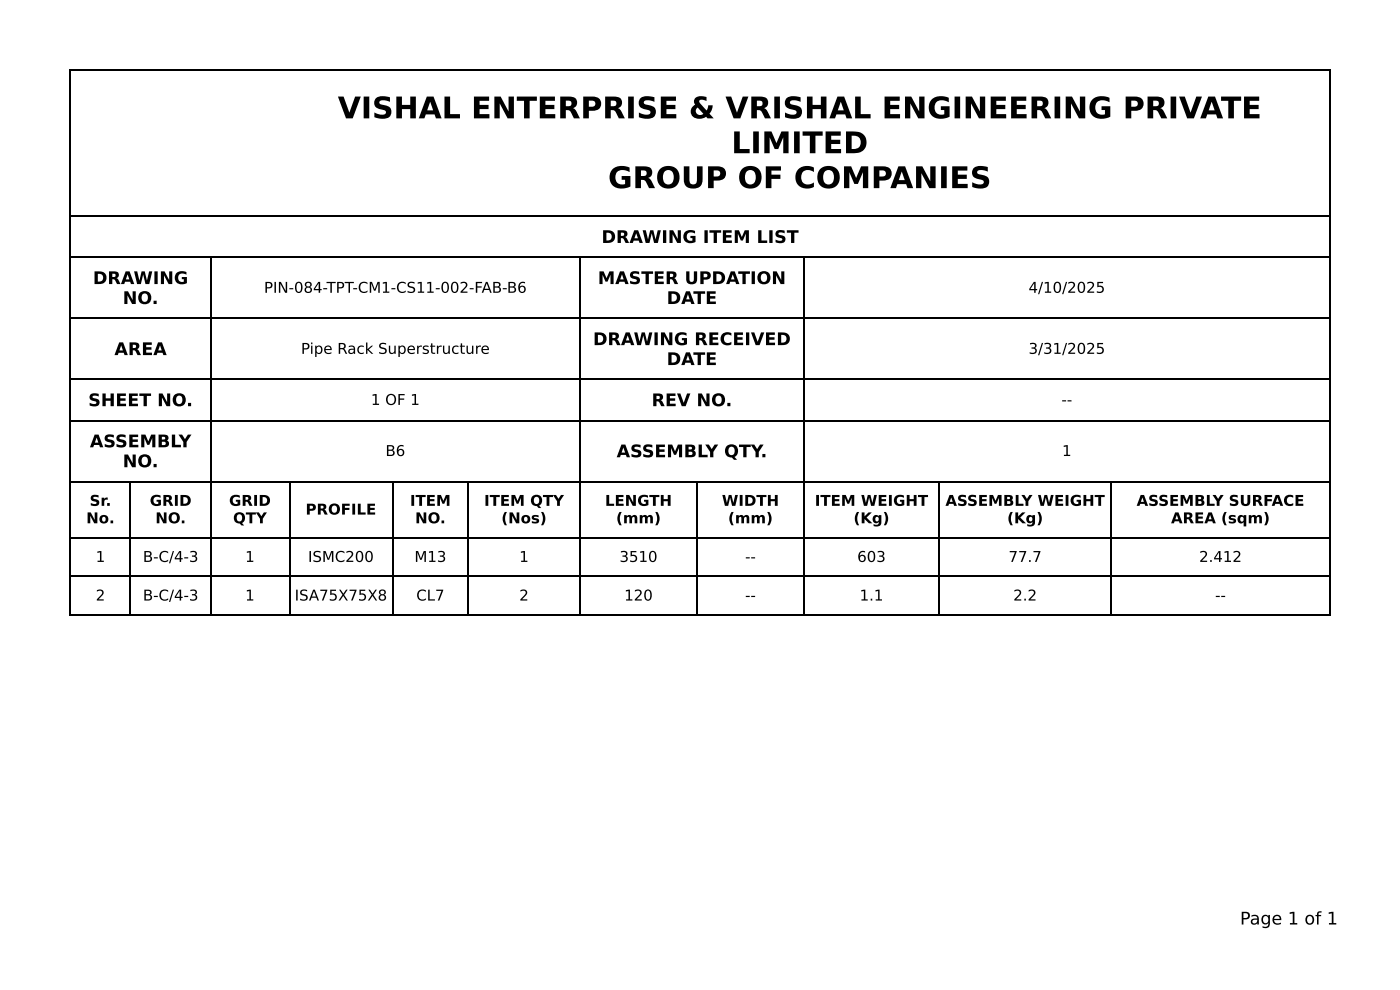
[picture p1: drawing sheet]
<svg xmlns="http://www.w3.org/2000/svg" width="297mm" height="210mm" viewBox="0 0 297 210" stroke-linecap="round" stroke-linejoin="round" font-family="sans-serif">
<defs><g id="words">
<g font-size="6.3">
<text x="71.7" y="25.1">VISHAL ENTERPRISE &amp; VRISHAL ENGINEERING PRIVATE</text>
<text x="155.3" y="32.5">LIMITED</text>
<text x="129.1" y="40">GROUP OF COMPANIES</text>
</g>
<g font-size="3.7">
<text x="127.8" y="51.6">DRAWING ITEM LIST</text>
<text x="19.7" y="60.3">DRAWING</text>
<text x="26.1" y="64.6">NO.</text>
<text x="127" y="60.3">MASTER UPDATION</text>
<text x="141.6" y="64.6">DATE</text>
<text x="24.3" y="75.4">AREA</text>
<text x="126" y="73.3">DRAWING RECEIVED</text>
<text x="141.6" y="77.5">DATE</text>
<text x="18.7" y="86.3">SHEET NO.</text>
<text x="138.4" y="86.3">REV NO.</text>
<text x="19.1" y="95">ASSEMBLY</text>
<text x="26.1" y="99.2">NO.</text>
<text x="131" y="97.1">ASSEMBLY QTY.</text>
<text x="263.4" y="196.3">Page 1 of 1</text>
</g>
<g font-size="3.2">
<text x="56.1" y="62.2">PIN-084-TPT-CM1-CS11-002-FAB-B6</text>
<text x="218.5" y="62.2">4/10/2025</text>
<text x="63.9" y="75.1">Pipe Rack Superstructure</text>
<text x="218.5" y="75.1">3/31/2025</text>
<text x="78.8" y="86">1 OF 1</text>
<text x="225.4" y="86">--</text>
<text x="81.9" y="96.8">B6</text>
<text x="225.6" y="96.8">1</text>
<text x="19" y="107.4">Sr.</text>
<text x="31.8" y="107.4">GRID</text>
<text x="48.7" y="107.4">GRID</text>
<text x="87.1" y="107.4">ITEM</text>
<text x="102.8" y="107.4">ITEM QTY</text>
<text x="128.5" y="107.4">LENGTH</text>
<text x="153.3" y="107.4">WIDTH</text>
<text x="173.1" y="107.4">ITEM WEIGHT</text>
<text x="200.8" y="107.4">ASSEMBLY WEIGHT</text>
<text x="241.4" y="107.4">ASSEMBLY SURFACE</text>
<text x="18.3" y="111.1">No.</text>
<text x="33" y="111.1">NO.</text>
<text x="49.5" y="111.1">QTY</text>
<text x="64.9" y="109.3">PROFILE</text>
<text x="88.2" y="111.1">NO.</text>
<text x="106.5" y="111.1">(Nos)</text>
<text x="130.8" y="111.1">(mm)</text>
<text x="154.6" y="111.1">(mm)</text>
<text x="181.3" y="111.1">(Kg)</text>
<text x="213.9" y="111.1">(Kg)</text>
<text x="248.7" y="111.1">AREA (sqm)</text>
<text x="20.3" y="119.3">1</text>
<text x="30.3" y="119.3">B-C/4-3</text>
<text x="52.1" y="119.3">1</text>
<text x="65.4" y="119.3">ISMC200</text>
<text x="88" y="119.3">M13</text>
<text x="110.3" y="119.3">1</text>
<text x="131.6" y="119.3">3510</text>
<text x="158.2" y="119.3">--</text>
<text x="182.1" y="119.3">603</text>
<text x="214.2" y="119.3">77.7</text>
<text x="254.7" y="119.3">2.412</text>
<text x="20.3" y="127.5">2</text>
<text x="30.3" y="127.5">B-C/4-3</text>
<text x="52.1" y="127.5">1</text>
<text x="62.6" y="127.5">ISA75X75X8</text>
<text x="88.4" y="127.5">CL7</text>
<text x="110.3" y="127.5">2</text>
<text x="132.6" y="127.5">120</text>
<text x="158.2" y="127.5">--</text>
<text x="182.6" y="127.5">1.1</text>
<text x="215.2" y="127.5">2.2</text>
<text x="258.1" y="127.5">--</text>
</g>
</g></defs>
<g fill="none" stroke="#000" stroke-width=".26">
<path d="M14.8 14.9h267.8M14.9 14.8v115.9M282.4 14.8v115.9M14.8 45.9h267.8M14.8 54.6h267.8M44.8 54.8v75.9M123.2 54.8v75.9M170.8 54.8v75.9M14.8 67.6h267.8M14.8 80.6h267.8M14.8 89.3h267.8M14.8 102.3h267.8"/>
<path d="M14.8 114.2h267.8M27.6 102.4v28.3M61.5 102.4v28.3M83.5 102.4v28.3M99.4 102.4v28.3M148 102.4v28.3M199.4 102.4v28.3M235.9 102.4v28.3M14.8 122.4h267.8M14.8 130.6h267.8"/>
</g>
<use href="#words"/>
</svg>
